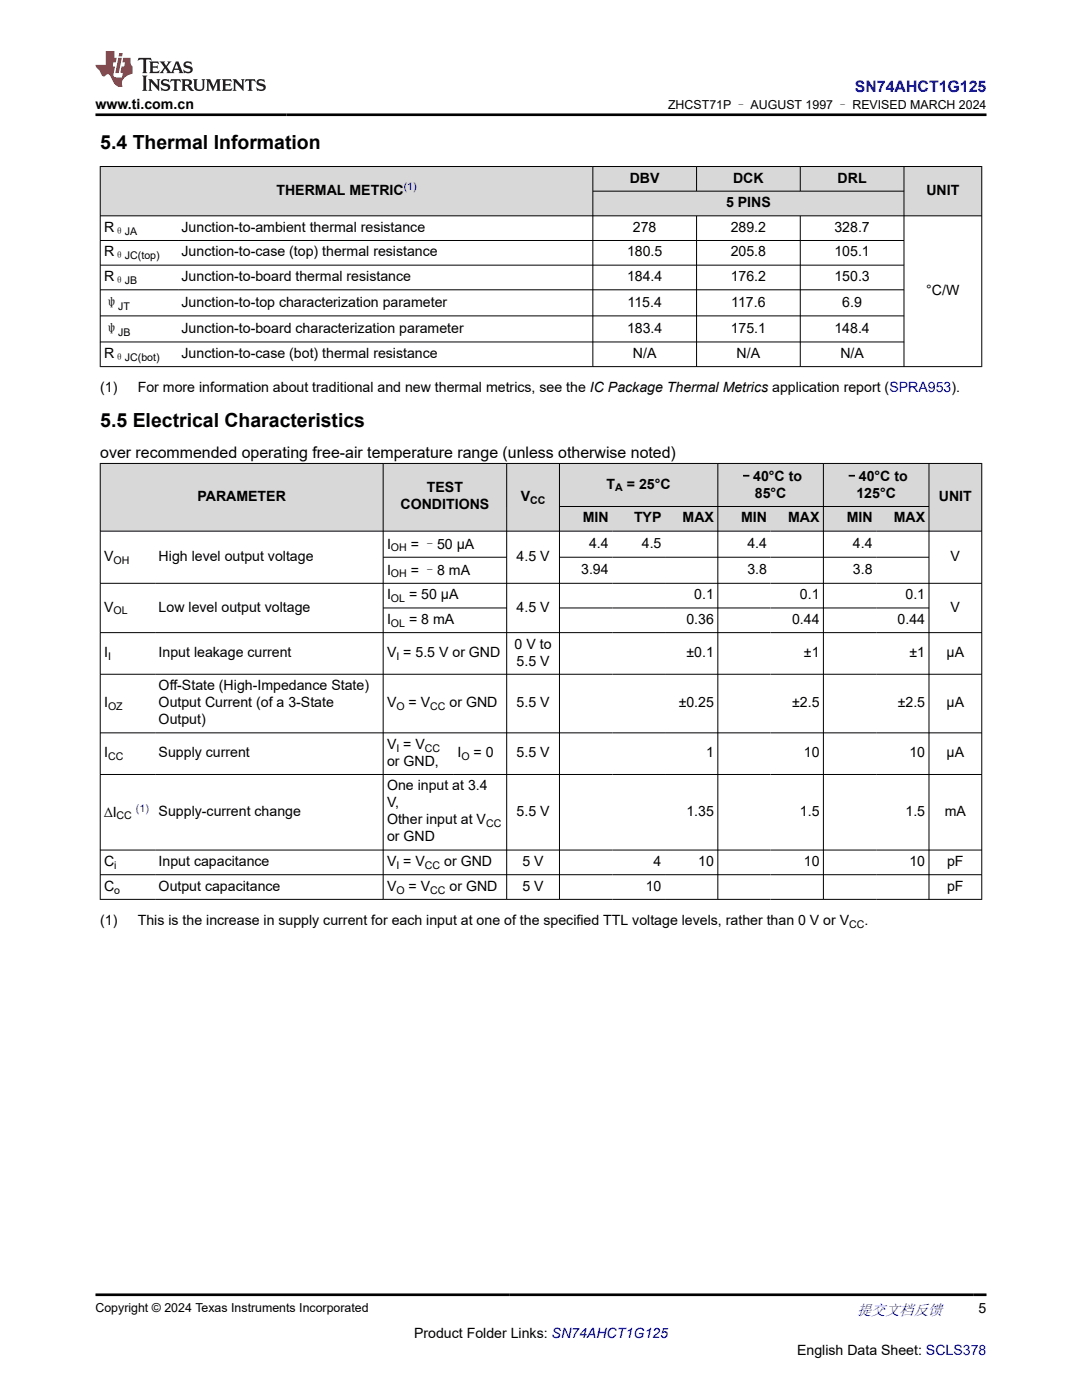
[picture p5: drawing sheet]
<svg xmlns="http://www.w3.org/2000/svg" width="216mm" height="279mm" viewBox="0 0 216 279" stroke-linecap="round" stroke-linejoin="round" font-family="sans-serif">
<defs><g id="words">
<g font-size="3.9">
<text x="20" y="29.8">5.4 Thermal Information</text>
<text x="20" y="85.2">5.5 Electrical Characteristics</text>
</g>
<text font-size="3.2" fill="#00f" x="170.6" y="18.3">SN74AHCT1G125</text>
<text font-size="3.2" x="20" y="91.3">over recommended operating free-air temperature range (unless otherwise noted)</text>
<text font-size="3" fill="#00f" x="171" y="262.4">提交文档反馈</text>
<g font-size="2.8">
<text x="19" y="21.7">www.ti.com.cn</text>
<text x="55.2" y="38.9">THERMAL METRIC</text>
<text x="125.7" y="36.4">DBV</text>
<text x="144.9" y="41.3">5 PINS</text>
<text x="146.3" y="36.4">DCK</text>
<text x="167.1" y="36.4">DRL</text>
<text x="184.8" y="38.9">UNIT</text>
<text x="20.8" y="46.3">R</text>
<text x="36.2" y="46.3">Junction-to-ambient thermal resistance</text>
<text x="126.3" y="46.3">278</text>
<text x="145.8" y="46.3">289.2</text>
<text x="166.5" y="46.3">328.7</text>
<text x="20.8" y="51.2">R</text>
<text x="36.2" y="51.2">Junction-to-case (top) thermal resistance</text>
<text x="125.1" y="51.2">180.5</text>
<text x="145.8" y="51.2">205.8</text>
<text x="166.5" y="51.2">105.1</text>
<text x="20.8" y="56.1">R</text>
<text x="36.2" y="56.1">Junction-to-board thermal resistance</text>
<text x="125.1" y="56.1">184.4</text>
<text x="145.8" y="56.1">176.2</text>
<text x="166.5" y="56.1">150.3</text>
<text x="184.8" y="58.9">°C/W</text>
<text x="20.8" y="61.3">ψ</text>
<text x="36.2" y="61.2">Junction-to-top characterization parameter</text>
<text x="125.2" y="61.2">115.4</text>
<text x="145.9" y="61.2">117.6</text>
<text x="168.1" y="61.2">6.9</text>
<text x="20.8" y="66.5">ψ</text>
<text x="20.8" y="71.4">R</text>
<text x="36.2" y="66.4">Junction-to-board characterization parameter</text>
<text x="36.2" y="71.4">Junction-to-case (bot) thermal resistance</text>
<text x="125.1" y="66.4">183.4</text>
<text x="126.3" y="71.4">N/A</text>
<text x="145.8" y="66.4">175.1</text>
<text x="147" y="71.4">N/A</text>
<text x="166.5" y="66.4">148.4</text>
<text x="167.7" y="71.4">N/A</text>
<text x="20" y="78.2">(1)</text>
<text x="27.5" y="78.2">For more information about traditional and new thermal metrics, see the IC Package Thermal Metrics application report (SPRA953).</text>
<text x="147.5" y="96">–40°C to</text>
<text x="168.5" y="96">–40°C to</text>
<text x="39.4" y="100">PARAMETER</text>
<text x="79.9" y="101.7">CONDITIONS</text>
<text x="85.2" y="98.3">TEST</text>
<text x="103.9" y="100">V</text>
<text x="121" y="97.5">T</text>
<text x="125.1" y="97.5">= 25°C</text>
<text x="150.6" y="99.4">85°C</text>
<text x="170.9" y="99.4">125°C</text>
<text x="187.3" y="100">UNIT</text>
<text x="116.3" y="104.3">MIN</text>
<text x="126.5" y="104.3">TYP</text>
<text x="136.2" y="104.3">MAX</text>
<text x="147.9" y="104.3">MIN</text>
<text x="157.3" y="104.3">MAX</text>
<text x="169" y="104.3">MIN</text>
<text x="178.3" y="104.3">MAX</text>
<text x="20.8" y="111.9">V</text>
<text x="31.7" y="111.9">High level output voltage</text>
<text x="77.2" y="109.5">I</text>
<text x="82" y="109.5">= –50 µA</text>
<text x="103.1" y="111.9">4.5 V</text>
<text x="117.5" y="109.3">4.4</text>
<text x="128.1" y="109.3">4.5</text>
<text x="149.1" y="109.3">4.4</text>
<text x="170.2" y="109.3">4.4</text>
<text x="189.7" y="111.9">V</text>
<text x="77.2" y="114.7">I</text>
<text x="77.2" y="119.6">I</text>
<text x="81.6" y="119.6">= 50 µA</text>
<text x="82" y="114.7">= –8 mA</text>
<text x="116" y="114.5">3.94</text>
<text x="138.5" y="119.6">0.1</text>
<text x="149.1" y="114.5">3.8</text>
<text x="159.6" y="119.6">0.1</text>
<text x="170.2" y="114.5">3.8</text>
<text x="180.7" y="119.6">0.1</text>
<text x="20.8" y="122.1">V</text>
<text x="31.7" y="122.1">Low level output voltage</text>
<text x="77.2" y="124.5">I</text>
<text x="81.6" y="124.5">= 8 mA</text>
<text x="103.1" y="122.1">4.5 V</text>
<text x="137" y="124.5">0.36</text>
<text x="158" y="124.5">0.44</text>
<text x="179.1" y="124.5">0.44</text>
<text x="189.7" y="122.1">V</text>
<text x="20.8" y="131.1">I</text>
<text x="31.7" y="131.1">Input leakage current</text>
<text x="77.2" y="131.1">V = 5.5 V or GND</text>
<text x="102.7" y="129.4">0 V to</text>
<text x="137" y="131.1">±0.1</text>
<text x="160.4" y="131.1">±1</text>
<text x="181.5" y="131.1">±1</text>
<text x="188.9" y="131.1">µA</text>
<text x="31.7" y="137.8">Off-State (High-Impedance State)</text>
<text x="103.1" y="132.8">5.5 V</text>
<text x="20.8" y="141.1">I</text>
<text x="31.7" y="141.1">Output Current (of a 3-State</text>
<text x="77.2" y="141.1">V</text>
<text x="81.5" y="141.1">= V</text>
<text x="89.7" y="141.1">or GND</text>
<text x="103.1" y="141.1">5.5 V</text>
<text x="135.4" y="141.1">±0.25</text>
<text x="158.1" y="141.1">±2.5</text>
<text x="179.1" y="141.1">±2.5</text>
<text x="188.9" y="141.1">µA</text>
<text x="31.7" y="144.5">Output)</text>
<text x="77.2" y="149.4">V = V</text>
<text x="20.8" y="151.1">I</text>
<text x="31.7" y="151.1">Supply current</text>
<text x="77.2" y="152.8">or GND,</text>
<text x="91.3" y="151.1">I</text>
<text x="94.5" y="151.1">= 0</text>
<text x="103.1" y="151.1">5.5 V</text>
<text x="140.9" y="151.1">1</text>
<text x="160.4" y="151.1">10</text>
<text x="181.5" y="151.1">10</text>
<text x="188.9" y="151.1">µA</text>
<text x="77.2" y="157.8">One input at 3.4</text>
<text x="77.2" y="161.1">V,</text>
<text x="20.8" y="163">∆I</text>
<text x="31.7" y="162.8">Supply-current change</text>
<text x="77.2" y="167.9">or GND</text>
<text x="77.2" y="164.5">Other input at V</text>
<text x="103.1" y="162.8">5.5 V</text>
<text x="137" y="162.8">1.35</text>
<text x="159.6" y="162.8">1.5</text>
<text x="180.7" y="162.8">1.5</text>
<text x="188.5" y="162.8">mA</text>
<text x="20.8" y="172.8">C</text>
<text x="31.7" y="172.8">Input capacitance</text>
<text x="77.2" y="172.8">V = V</text>
<text x="88.6" y="172.8">or GND</text>
<text x="104.3" y="172.8">5 V</text>
<text x="130.4" y="172.8">4</text>
<text x="139.3" y="172.8">10</text>
<text x="160.4" y="172.8">10</text>
<text x="181.5" y="172.8">10</text>
<text x="189" y="172.8">pF</text>
<text x="20.8" y="177.8">C</text>
<text x="31.7" y="177.8">Output capacitance</text>
<text x="77.2" y="177.8">V</text>
<text x="81.5" y="177.8">= V</text>
<text x="89.7" y="177.8">or GND</text>
<text x="104.3" y="177.8">5 V</text>
<text x="128.9" y="177.8">10</text>
<text x="189" y="177.8">pF</text>
<text x="20" y="184.6">(1)</text>
<text x="27.5" y="184.6">This is the increase in supply current for each input at one of the specified TTL voltage levels, rather than 0 V or V</text>
<text x="172.5" y="184.6">.</text>
<text x="195.3" y="262.1">5</text>
<text x="82.6" y="266.9">Product Folder Links: SN74AHCT1G125</text>
<text x="159" y="270.3">English Data Sheet: SCLS378</text>
</g>
<g font-size="2.5">
<text x="133.3" y="21.8">ZHCST71P – AUGUST 1997 – REVISED MARCH 2024</text>
<text x="19" y="261.8">Copyright © 2024 Texas Instruments Incorporated</text>
</g>
<g font-size="2.1" fill="#00f">
<text x="80.6" y="37.9">(1)</text>
<text x="27.1" y="162">(1)</text>
</g>
<g font-size="2.1">
<text x="22.8" y="46.8">θJA</text>
<text x="22.8" y="51.8">θJC(top)</text>
<text x="22.8" y="56.7">θJB</text>
<text x="23.6" y="61.9">JT</text>
<text x="23.6" y="67.1">JB</text>
<text x="22.8" y="72">θJC(bot)</text>
<text x="105.8" y="100.5">CC</text>
<text x="122.8" y="98.1">A</text>
<text x="22.6" y="112.5">OH</text>
<text x="78" y="110">OH</text>
<text x="78" y="115.2">OH</text>
<text x="22.6" y="122.6">OL</text>
<text x="78" y="120.2">OL</text>
<text x="78" y="125.1">OL</text>
<text x="21.6" y="131.7">I</text>
<text x="79.1" y="131.7">I</text>
<text x="21.6" y="141.7">OZ</text>
<text x="79.1" y="141.7">O</text>
<text x="85.9" y="141.7">CC</text>
<text x="21.6" y="151.7">CC</text>
<text x="79.1" y="150">I</text>
<text x="84.8" y="150">CC</text>
<text x="92.1" y="151.7">O</text>
<text x="23.3" y="163.5">CC</text>
<text x="97" y="165.1">CC</text>
<text x="22.8" y="173.4">i</text>
<text x="79.1" y="173.4">I</text>
<text x="84.8" y="173.4">CC</text>
<text x="22.8" y="178.3">o</text>
<text x="79.1" y="178.3">O</text>
<text x="85.9" y="178.3">CC</text>
<text x="169.5" y="185.1">CC</text>
</g>
</g></defs>
<g fill="#d8d8d8">
<path d="M20 33.2h175.9v5h-175.9z" fill-rule="evenodd"/>
<path d="M20.1 33.3h98.1v9.7h-98.1z" fill-rule="evenodd"/>
<path d="M118.4 33.3h20.5v4.8h-20.5z" fill-rule="evenodd"/>
<path d="M139.1 33.3h20.5v4.8h-20.5z" fill-rule="evenodd"/>
<path d="M159.7 33.3h20.6v4.8h-20.6z" fill-rule="evenodd"/>
<path d="M180.4 33.3h15.4v9.7h-15.4z" fill-rule="evenodd"/>
<path d="M118.4 38.2h61.9v4.8h-61.9z" fill-rule="evenodd"/>
</g>
<g fill="none" stroke="#000" stroke-width=".2">
<path d="M19.9 33.2h176.1M20 33.2v40M118.3 33.2v40M118.3 38.2h62.1M139 33.2v5M159.7 33.2v5M180.4 33.2v40M195.9 33.2v40M19.9 43.1h176.1M19.9 48h160.5M19.9 52.9h160.5M19.9 57.8h160.5"/>
<path d="M139 43.1v30.1M159.7 43.1v30.1M19.9 73.2h176.1M19.9 63h160.5M19.9 68.2h160.5"/>
</g>
<g fill="#d8d8d8">
<path d="M20 92.5h175.9v8.6h-175.9z" fill-rule="evenodd"/>
<path d="M20.1 92.6h56.3v13.3h-56.3z" fill-rule="evenodd"/>
<path d="M76.5 92.6h24.5v13.3h-24.5z" fill-rule="evenodd"/>
<path d="M101.2 92.6h10.4v13.3h-10.4z" fill-rule="evenodd"/>
<path d="M111.7 92.6h31.5v8.4h-31.5z" fill-rule="evenodd"/>
<path d="M143.3 92.6h20.9v8.4h-20.9z" fill-rule="evenodd"/>
<path d="M164.4 92.6h20.9v8.4h-20.9z" fill-rule="evenodd"/>
<path d="M185.4 92.6h10.4v13.3h-10.4z" fill-rule="evenodd"/>
<path d="M111.7 101.1h10.5v4.8h-10.5z" fill-rule="evenodd"/>
<path d="M122.2 101.1h10.5v4.8h-10.5z" fill-rule="evenodd"/>
<path d="M132.7 101.1h10.5v4.8h-10.5z" fill-rule="evenodd"/>
<path d="M143.3 101.1h10.5v4.8h-10.5z" fill-rule="evenodd"/>
<path d="M153.8 101.1h10.4v4.8h-10.4z" fill-rule="evenodd"/>
<path d="M164.4 101.1h10.4v4.8h-10.4z" fill-rule="evenodd"/>
<path d="M174.8 101.1h10.5v4.8h-10.5z" fill-rule="evenodd"/>
</g>
<g fill="none" stroke="#000" stroke-width=".2">
<path d="M19.9 92.5h176.1M20 92.4v87.2M76.5 92.4v87.2M101.1 92.4v87.2M111.6 92.4v87.2M143.2 92.4v87.2M164.3 92.4v87.2M185.4 92.4v87.2M195.9 92.4v87.2M19.9 106h176.1M19.9 116.4h176.1M76.5 111.2h24.7"/>
<path d="M111.6 101.1h73.8M111.6 111.2h73.8M19.9 126.3h176.1M19.9 134.6h176.1M76.5 121.3h24.7M111.6 121.3h73.8M19.9 146.3h176.1M19.9 154.6h176.1M19.9 169.6h176.1M19.9 174.6h176.1M19.9 179.5h176.1"/>
</g>
<path d="M27.7 11.6l-.2 .5 .5-.2h.6v.1v2.2l-.2 .4h1l-.2-.4v-2.2v-.1h.5l.5 .2-.1-.5zM29.8 12.3l.2 .4v1.5l-.2 .4h1.9l.1-.6a1.08 1.08 0 0 1-1.3 .2v-.7h.6l.4 .2v-.7l-.4 .2h-.6v-.5l.2-.2a1 1 0 0 1 1 .3l-.1-.5zM31.8 12.3l1 1.1-1 1.2h.9l-.2-.2 .4-.8 .5 .8-.2 .2h1.6l-.2-.2 .1-.5h1l.1 .5-.1 .2h.9l-.2-.3-.8-2h-.5l-1 2.2-.8-1.1 .9-1.1h-.8l.2 .2-.5 .6-.3-.6 .1-.2zM35.2 12.7l.4 1h-.8zM36.8 12.4a.65 .65 0 0 0-.2 .7 .65 .65 0 0 0 .6 .5l.7 .1 .1 .3a.79 .79 0 0 1-.7 .4 .79 .79 0 0 1-.7-.5l.1 .7 .2-.1a.93 .93 0 0 0 1.1 .1 .93 .93 0 0 0 .4-1 1.46 1.46 0 0 0-1.2-.6l-.1-.3a1.09 1.09 0 0 1 1.2 .2l-.2-.6-.1 .1-.6-.2zM28.4 15.1l.2 .4v2.2l-.2 .4h1l-.2-.4v-2.2l.2-.4zM29.6 15.8l.2 .4v1.5l-.2 .4h.8l-.3-.4v-1.3l1.7 1.8v-2l.2-.4h-.8l.2 .2 .1 1.1-1.2-1.3zM32.3 15.9a.65 .65 0 0 0-.2 .8 .65 .65 0 0 0 .7 .4l.6 .2 .1 .2a.79 .79 0 0 1-.7 .4 .79 .79 0 0 1-.7-.5l.1 .7 .2-.1a.93 .93 0 0 0 1.1 .1 .93 .93 0 0 0 .4-.9 1.46 1.46 0 0 0-1.2-.6l-.1-.4a1.09 1.09 0 0 1 1.2 .2l-.2-.6-.1 .1-.6-.1zM34.1 15.8l-.1 .6a.63 .63 0 0 1 .7-.3l.1 1.6-.3 .4h1l-.2-.4v-1.6a.66 .66 0 0 1 .8 .3l-.1-.6zM36.2 15.8l.2 .4v1.5l-.2 .4h.9l-.2-.2v-.7h.5l.1 .2a.79 .79 0 0 0 1.2 .6l-1-.9a.61 .61 0 0 0 .6-.6 .61 .61 0 0 0-.5-.7zM36.9 16.1h.2a.47 .47 0 0 1 .5 .1 .47 .47 0 0 1 .1 .5l-.2 .1-.6 .1zM38.5 15.8l.2 .2a2.27 2.27 0 0 0 .4 2 1.04 1.04 0 0 0 1.7-.7v-1.3l.2-.2h-.8l.2 .4v1.1a.6 .6 0 0 1-.6 .6 .6 .6 0 0 1-.6-.6v-1.1l.3-.4zM41.1 15.8l.2 .4v1.5l-.2 .4h.7l-.2-.4v-1.4l.9 1.9 .8-1.9v1.4l-.2 .4h1l-.3-.4v-1.5l.3-.4h-.8l-.7 1.5-.7-1.5zM44.3 15.8l.2 .4v1.5l-.2 .4h1.9l.1-.6a1.09 1.09 0 0 1-1.3 .2v-.7h.6l.4 .2v-.6l-.4 .2h-.6v-.6l.2-.1a1.01 1.01 0 0 1 1 .3l-.1-.6zM46.4 15.8l.3 .4v1.5l-.3 .4h.8l-.2-.4v-1.3l1.6 1.8v-2l.2-.4h-.7l.2 .2v1.1l-1.2-1.3zM49 15.8l-.1 .6a.63 .63 0 0 1 .8-.3v1.6l-.3 .4h1l-.2-.4v-1.6a.66 .66 0 0 1 .8 .3l-.1-.6zM51.4 15.9a.65 .65 0 0 0-.2 .8 .65 .65 0 0 0 .6 .4l.6 .2 .2 .2a.79 .79 0 0 1-.8 .4 .79 .79 0 0 1-.6-.5l.1 .7 .2-.1a.93 .93 0 0 0 1 .1 .93 .93 0 0 0 .5-.9 1.46 1.46 0 0 0-1.3-.6l-.1-.4a1.09 1.09 0 0 1 1.3 .2l-.2-.6-.2 .1-.5-.1z" fill="#231f20"/>
<path d="M21.1 10.2v2.8h-2.1l.1 .3 .9 1a.95 .95 0 0 0 .9 .9 .59 .59 0 0 1 .6-.4 .59 .59 0 0 1 .5 .4l.4 .7a1.59 1.59 0 0 0 2.1 1.4 1.61 1.61 0 0 1 1-2.3l1-.3-.1-1.5a1.59 1.59 0 0 1-.4-1.7h-1.4l-.2 .9h.5l-.1 .9h-.5l-.2 1v.2l.4 .1-.2 .9h-.6a.73 .73 0 0 1-1.1-.7l.3-1.5h-.5l.2-.9h.5l.2-.9h-.5v-1.3zM23.6 11.5l-.6 3.1h.7l.6-3.1zM23.8 10.6l-.1 .6h.7l.1-.6z" fill="#ed1c24"/>
<path d="M19 22.9h177.8M19 258.4h177.8" fill="none" stroke="#000" stroke-width=".53"/>
<use href="#words"/>
</svg>
